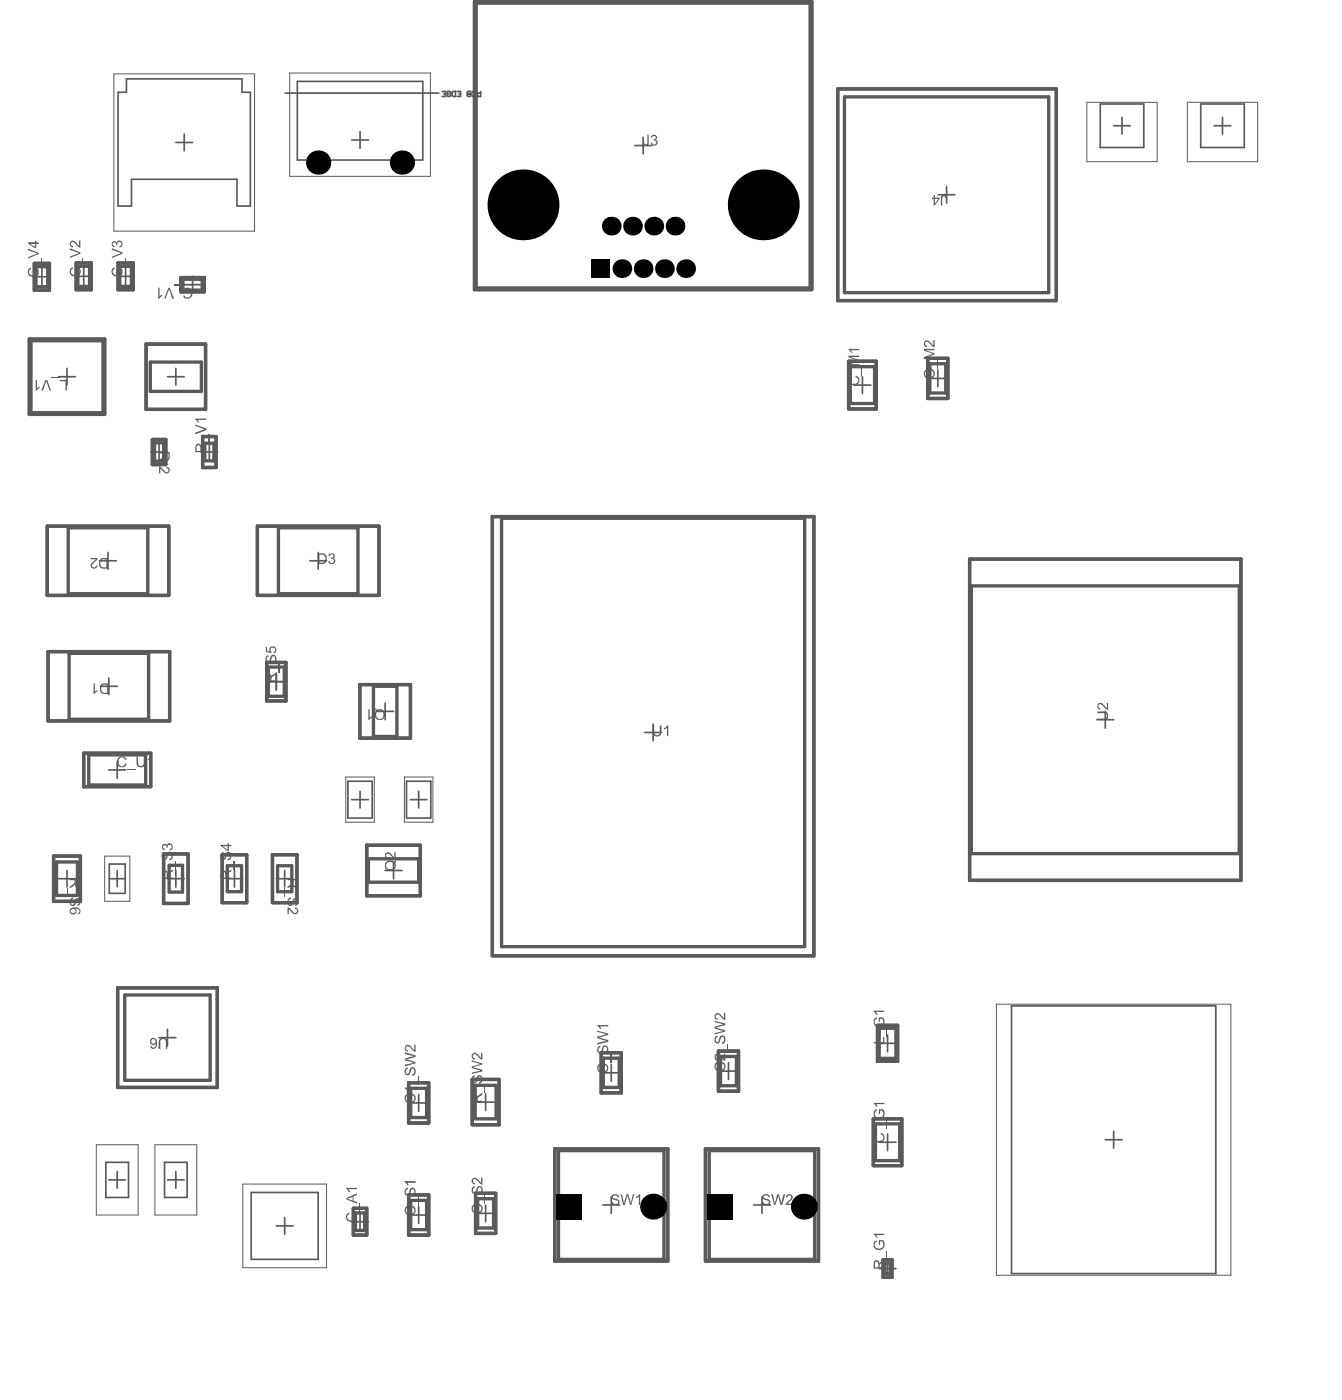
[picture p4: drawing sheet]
<svg xmlns="http://www.w3.org/2000/svg" width="267mm" height="278mm" viewBox="0 0 267 278" stroke-linecap="round" stroke-linejoin="round" font-family="sans-serif">
<g fill="none" stroke="#5a5a5a" stroke-width=".33">
<path d="M25.1 15.7h23v2.6h1.7v22.7h-2.7v-5.4h-21v5.4h-2.6v-22.7h1.6zM59.1 16.2h24.9v15.6h-24.9zM34.9 28.3h3.4M36.6 26.7v3.3M69.9 27.8h3.3M71.6 26.2v3.3M126.2 28.9h3.3M127.8 27.3v3.3M186.5 38.7h3.3M188.1 37.1v3.3M218.7 20.7h8.6v8.6h-8.6zM221.3 25h3.3"/>
<path d="M223 23.3v3.4M238.6 20.7h8.7v8.6h-8.7zM241.3 25h3.3M243 23.3v3.4M6.7 55h3.3M8.3 53.4v3.3M15 54.9h3.3M16.6 53.3v3.3M23.3 54.9h3.3M25 53.3v3.3M36.6 56.6h3.3M38.3 54.9v3.4"/>
<path d="M11.6 74.9h3.4M13.3 73.2v3.4M33.3 74.9h3.3M34.9 73.2v3.4M169.7 76.6h3.4M171.4 74.9v3.3M184.7 75.2h3.3M186.4 73.6v3.3M30 89.9h3.3M31.6 88.2v3.3M39.9 89.9h3.4M41.6 88.2v3.3"/>
<path d="M19.8 111.5h3.3M21.5 109.8v3.4M61.6 111.5h3.3M63.2 109.8v3.4M20 136.4h3.3M21.6 134.8v3.3M53.2 135.5h3.4M54.9 133.9v3.3M76.5 139.8v3.3M21.6 153.1h3.4M23.3 151.4v3.3M69.1 155.3h4.9v7.3h-4.9z"/>
<path d="M69.9 159h3.3M71.6 157.3v3.3M74.9 141.4h3.3M80.8 155.3h4.8v7.3h-4.8zM81.5 159h3.4M83.2 157.3v3.3M128.1 145.6h3.4M129.8 144v3.3M218 143.1h3.3M219.7 141.4v3.4M11.6 174.7h3.4M13.3 173v3.4"/>
<path d="M21.7 174.7h3.2M21.7 171.8h3.2v5.8h-3.2zM23.3 173.1v3.2M33.3 174.7h3.3M34.9 173v3.4M44.9 174.7h3.4M46.6 173v3.4M54.9 174.7h3.3M56.6 173v3.4M76.5 173.1h3.4M78.2 171.4v3.3M201 200h40.6v53.2h-40.6z"/>
<path d="M31.6 206.3h3.3M33.3 204.6v3.4M81.5 219.3h3.4M83.2 217.6v3.3M94.9 219.1h3.3M96.5 217.5v3.3M119.8 213.3h3.3M121.5 211.6v3.4M143.1 213h3.3M144.8 211.3v3.3M174.7 207.4h3.4M176.4 205.8v3.3"/>
<path d="M21.1 231.1h4.4v7h-4.4zM21.6 234.6h3.4M23.3 232.9v3.3M32.7 231.1h4.5v7h-4.5zM33.3 234.6h3.3M34.9 232.9v3.3M49.9 237.1h13.3v13.3h-13.3zM83.2 239.9v3.3M96.5 239.6v3.3M119.8 239.6h3.3M121.5 237.9v3.3M149.8 239.6h3.3"/>
<path d="M151.4 237.9v3.3M174.7 227.1h3.4M176.4 225.4v3.4M219.7 226.6h3.3M221.3 224.9v3.4M54.9 243.7h3.3M56.6 242.1v3.3M69.9 242.9h3.3M71.6 241.2v3.4M81.5 241.6h3.4M94.9 241.2h3.3M174.7 252.2h3.4"/>
<path d="M176.4 250.5v3.4"/>
</g>
<path d="M22.6 14.7h28v31.3h-28zM57.6 14.5h27.9v20.6h-27.9zM216 20.3h14v11.9h-14zM236 20.3h13.9v11.9h-13.9zM68.7 154.5h5.7v9h-5.7zM80.4 154.5h5.6v9h-5.6zM20.8 170.2h5v9h-5zM198 199.6h46.6v53.9h-46.6zM19.1 227.6h8.4v14h-8.4zM30.8 227.6h8.3v14h-8.3zM48.3 235.4h16.6v16.6h-16.6z" fill="none" stroke="#5a5a5a" stroke-width=".2"/>
<g fill="none" stroke="#5a5a5a" stroke-width=".66">
<path d="M94.3 .3h67v57.3h-67zM94.6 .6h66.4v56.7h-66.4zM166.5 17.7h43.4v42.1h-43.4zM167.8 19.3h40.6v38.9h-40.6zM6.8 52.4h3v5.3h-3zM7.2 53h2.3v4h-2.3zM15.1 52.3h3v5.3h-3zM15.5 52.9h2.3v4h-2.3zM23.5 52.3h3v5.3h-3zM23.8 52.9h2.3v4h-2.3zM35.9 55.2h4.7v2.8h-4.7zM36.4 55.5h3.8v2.2h-3.8z"/>
<path d="M5.8 67.4h15v15h-15zM6.2 67.7h14.3v14.4h-14.3zM29 68.4h11.9v13h-11.9zM29.9 72h10.1v5.8h-10.1zM168.7 71.8h5.4v9.5h-5.4zM169 72.9h4.8v7.3h-4.8zM184.4 71.2h4v8h-4zM184.8 72.3h3.2v5.8h-3.2zM30.3 87.4h2.6v5h-2.6zM30.7 88h1.8v3.7h-1.8zM40.3 86.8h2.6v6.1h-2.6zM40.7 88.1h1.8v3.5h-1.8z"/>
<path d="M9.4 104.6h24.1v13.8h-24.1zM13.6 104.9h15.8v13.1h-15.8zM51.2 104.6h24.1v13.8h-24.1zM55.3 104.9h15.8v13.1h-15.8zM97.8 102.7h63.9v87.3h-63.9zM99.7 103h60.2v85.2h-60.2zM192.7 111.2h53.9v63.8h-53.9zM193 116.5h53.3v53.2h-53.3zM9.6 129.6h24.1v13.7h-24.1zM13.7 129.9h15.8v13.1h-15.8zM53 131.7h3.8v7.7h-3.8zM53.3 132.6h3.2v5.8h-3.2z"/>
<path d="M71.5 136.1h10.1v10.7h-10.1zM74.2 136.4h4.7v10h-4.7zM16.6 149.7h13.4v6.7h-13.4zM17.6 150.1h11.4v6h-11.4zM10.6 170.2h5.4v9h-5.4zM11.2 171.4h4.2v6.6h-4.2zM32.5 169.8h4.9v9.8h-4.9zM33.6 172h2.7v5.4h-2.7zM44.2 169.9h4.8v9.6h-4.8zM45.2 172.1h2.8v5.2h-2.8zM54.1 169.9h4.9v9.6h-4.9zM55.2 172.1h2.8v5.2h-2.8z"/>
<path d="M72.9 168h10.6v10.1h-10.6zM73.2 170.7h10v4.7h-10zM23.4 196.4h19.8v19.8h-19.8zM24.8 197.8h17v17h-17zM81.2 215.3h4v8h-4zM81.6 216.4h3.2v5.8h-3.2zM93.9 214.6h5.3v9h-5.3zM94.4 215.8h4.2v6.6h-4.2zM119.5 209.3h4v8h-4zM119.9 210.4h3.2v5.8h-3.2zM142.8 209h4v7.9h-4zM143.2 210h3.2v5.9h-3.2z"/>
<path d="M174.4 203.9h4v7.1h-4zM174.7 204.4h3.4v6h-3.4zM81.2 237.6h4v8h-4zM81.6 238.7h3.2v5.8h-3.2zM94.5 237.2h4v8h-4zM94.9 238.3h3.2v5.8h-3.2zM110.2 228.4h22.5v22.3h-22.5zM111 228.8h21v21.6h-21zM140.2 228.4h22.5v22.3h-22.5zM140.9 228.8h21v21.6h-21zM173.6 222.4h5.6v9.4h-5.6zM174 223.4h4.8v7.4h-4.8z"/>
<path d="M70.2 240.2h2.7v5.4h-2.7zM70.6 241.1h1.9v3.5h-1.9zM175.5 250.5h1.8v3.5h-1.8zM175.8 251.2h1.1v2.1h-1.1z"/>
</g>
<g fill="#5a5a5a">
<path d="M11.9 75.5h1.4v2.2h-.3v-1.9h-1.1z"/>
<path d="M10.1 74.9h1.8v.2h-1.8z"/>
<path d="M9 75.5h.4l.7 2.2h-.2l-.7-1.9-.7 1.9h-.3z"/>
<path d="M7.1 75.5h.3v1.7l.5-.3v.2l-.6 .6h-.2z"/>
<path d="M76.6 169.7a.9 .9 0 0 1 1.4 .5l.4 .3v-1.1h.2v1.5l-.3-.1-.5-.5a.6 .6 0 0 0-.4-.5 .6 .6 0 0 0-.6 .1l-.1 .3 .2 .3h.2v.3a.68 .68 0 0 1-.5-1z"/>
<path d="M65.3 110.3a.61 .61 0 0 1 .8-.3 .61 .61 0 0 1 .3 .8l-.1 .1a.66 .66 0 0 1-.1 1.2 .66 .66 0 0 1-.9-.6h.2a.43 .43 0 0 0 .5 .4 .43 .43 0 0 0 .4-.5 .43 .43 0 0 0-.6-.3v-.2a.36 .36 0 0 0 .5-.2 .36 .36 0 0 0-.2-.5 .36 .36 0 0 0-.5 .2l-.1 .2-.2-.1z"/>
<path d="M218.1 141.4h1.2a.89 .89 0 0 1 .8 .5 .89 .89 0 0 1 0 .9l-.4 .3h-1.6v-.2h1.2a.58 .58 0 0 0 .7-.4 .58 .58 0 0 0-.4-.7h-1.5z"/>
<path d="M218.2 139.9a.95 .95 0 0 1 1.4 .6l.4 .3v-1h.2v1.3h-.2l-.4-.3a1.7 1.7 0 0 0-1.2-.8l-.1 .5 .4 .4v.2a.74 .74 0 0 1-.5-1.2z"/>
<path d="M173.6 207.2h1.9v-1h.2v1.2h-2.1z"/>
<path d="M176.2 204.3h.1v1.8h-.1z"/>
<path d="M173.8 202.5l.4-.2 .1 .2a.74 .74 0 0 0-.4 1 .74 .74 0 0 0 1 .4 .81 .81 0 0 0 .4-1.4h-.4v.6h-.3v-.8l1 .1a1.13 1.13 0 0 1-.4 1.7 1.13 1.13 0 0 1-1.6-.6l-.1-.4z"/>
<path d="M173.6 200.9h2.1v.3h-1.6l.3 .4v.2h-.3l-.2-.5-.3-.1z"/>
<path d="M5.7 53.5l.3-.3h.2v.3a.72 .72 0 0 0-.3 1 .72 .72 0 0 0 .9 .3 .64 .64 0 0 0 .7-.6 .64 .64 0 0 0-.6-.7l.1-.4a.99 .99 0 0 1 .6 1.3 .99 .99 0 0 1-1.3 .6 .95 .95 0 0 1-.6-1.5z"/>
<path d="M8.1 51.4h.2v1.7h-.2z"/>
<path d="M5.6 49.4l2.1 .9v.2l-2.1 .9v-.3l1.8-.7-1.8-.6z"/>
<path d="M129.8 144.2h.2v1.3a.56 .56 0 0 0 .6 .7 .56 .56 0 0 0 .5-.7v-1.3h.3v1.3a.84 .84 0 0 1-.6 .9 .84 .84 0 0 1-1-.5z"/>
<path d="M132 144.7l.8-.5v2.1h-.3v-1.6l-.4 .3h-.1z"/>
<path d="M55.3 132h.2v1.7h-.2z"/>
<path d="M52.8 130.5l.5-.3 .1 .3a.49 .49 0 0 0-.4 .4 .49 .49 0 0 0 .3 .6h.2l.1-.3a.97 .97 0 0 1 .6-1 .84 .84 0 0 1 .8 .5 .84 .84 0 0 1-.2 .9l-.6 .3v-.3a.57 .57 0 0 0 .5-.5 .57 .57 0 0 0-.3-.6 1.1 1.1 0 0 0-.6 1 .63 .63 0 0 1-.8 .1 .63 .63 0 0 1-.2-.9z"/>
<path d="M52.8 128.6h.3v.8l.5 .1a.72 .72 0 0 1 .3-1 .72 .72 0 0 1 1 .4 .72 .72 0 0 1-.5 1v-.3a.45 .45 0 0 0 .2-.7 .45 .45 0 0 0-.8 0v.5l.1 .5-1.1-.3z"/>
<path d="M34.7 171.1h.2v1.8h-.2z"/>
<path d="M32.3 169.7l.3-.3h.2v.3a.51 .51 0 0 0-.4 .5 .51 .51 0 0 0 .5 .5l.2-.4a.8 .8 0 0 1 1-.9 1.13 1.13 0 0 1-.1 1.5l-.4 .1v-.2a.65 .65 0 0 0 .5-.6 .65 .65 0 0 0-.4-.6l-.1 .1a.34 .34 0 0 0-.2 .5h-.1a.58 .58 0 0 1-.3 .6 .58 .58 0 0 1-.7-.1l-.2-.4z"/>
<path d="M32.2 168.1l.4-.3a.34 .34 0 0 1 .5 .3 .6 .6 0 0 1 .7-.5 .6 .6 0 0 1 .5 .6l-.1 .6-.4 .3-.1-.3a.44 .44 0 0 0 .4-.5 .44 .44 0 0 0-.5-.3 .44 .44 0 0 0-.3 .6l-.2-.1a.35 .35 0 0 0-.4-.5 .35 .35 0 0 0-.3 .4 .35 .35 0 0 0 .4 .3l-.1 .3-.5-.3z"/>
<path d="M176.2 248.7h.1v1.7h-.1z"/>
<path d="M173.7 246.9l.5-.3 .1 .2a.78 .78 0 0 0-.3 1.1 .78 .78 0 0 0 1.1 .3 .84 .84 0 0 0 .3-1.2l-.1-.2h-.4v.7h-.3v-.9h1a1.14 1.14 0 0 1-.3 1.8 1.14 1.14 0 0 1-1.7-.7z"/>
<path d="M173.6 245.3h2.1v.2h-1.6l.3 .5-.3 .1z"/>
<path d="M96.3 215.6h.2v1.6h-.2z"/>
<path d="M93.8 214.1l.5-.3v.3a.55 .55 0 0 0-.3 .5 .55 .55 0 0 0 .3 .5l.3-.2a.93 .93 0 0 1 .7-1.1 .84 .84 0 0 1 .7 .6 .84 .84 0 0 1-.4 .9l-.4 .2v-.3a.6 .6 0 0 0 .5-.6 .6 .6 0 0 0-.5-.6l-.3 .4a.88 .88 0 0 1-.7 1 .91 .91 0 0 1-.4-1.3z"/>
<path d="M93.7 210.8l2.2 .6v.3l-1.9 .5 1.9 .5v.3l-2.2 .5v-.2l1.9-.5-1.9-.5v-.3l1.9-.4-1.9-.5z"/>
<path d="M93.8 209.6a.93 .93 0 0 1 1.5 .4l.3 .3v-1h.3v1.4l-.6-.3a1.08 1.08 0 0 0-1.2-.8l-.2 .4 .2 .3 .3 .1-.1 .3a.73 .73 0 0 1-.5-1.1z"/>
<path d="M46.3 171.1h.3v1.8h-.3z"/>
<path d="M44 169.6l.5-.2v.3a.52 .52 0 0 0-.5 .5 .52 .52 0 0 0 .5 .5l.1-.3a1.09 1.09 0 0 1 .7-1.1 .88 .88 0 0 1 .7 .7 .88 .88 0 0 1-.3 .9l-.4 .1-.1-.2a.61 .61 0 0 0 .5-.6 .61 .61 0 0 0-.4-.6l-.2 .1v.3a.89 .89 0 0 1-.7 .9 .78 .78 0 0 1-.7-.5 .78 .78 0 0 1 .3-.8z"/>
<path d="M41.3 86.3h.3v1.7h-.3z"/>
<path d="M38.8 84.4l2.2 .8v.3l-2.2 .9v-.4l1.9-.7-1.9-.6z"/>
<path d="M38.8 83.2h2.2v.3h-1.7l.3 .5h-.3z"/>
<path d="M31.6 92.8h.3l.4 .4a.91 .91 0 0 0 1.1 .6l.1-.2a.46 .46 0 0 0-.4-.6v-.2a.68 .68 0 0 1 .6 .9 .68 .68 0 0 1-1.1 .3l-.7-.9v1h-.3z"/>
<path d="M31.7 206.6a.87 .87 0 0 1 1-.2 .87 .87 0 0 1 .5 .9v1.2h-.2v-1.2a.56 .56 0 0 0-.6-.7 .56 .56 0 0 0-.5 .7v1.2h-.4v-1.4z"/>
<path d="M168.7 75l.4-.2h.1l.1 .2a.68 .68 0 0 0-.4 .9 .68 .68 0 0 0 .9 .4 .64 .64 0 0 0 .8-.5 .64 .64 0 0 0-.6-.8l.1-.3a.91 .91 0 0 1 .6 1.4l-.1 .1a1.15 1.15 0 0 1-2-.2v-.5z"/>
<path d="M171.2 72.9h.1v1.7h-.1z"/>
<path d="M168.6 70.7h2.2v.3h-1.8l1.8 .6v.2l-1.8 .6h1.8v.4h-2.2v-.5l1.8-.6-1.8-.6z"/>
<path d="M168.6 69.4h2.2v.2h-1.7l.3 .4-.2 .1z"/>
<path d="M23.4 150.7h.1a.9 .9 0 0 1 .9-.4 .9 .9 0 0 1 .7 .6l-.2 .2a.7 .7 0 0 0-1-.4 .7 .7 0 0 0-.3 1 .64 .64 0 0 0 .6 .6 .64 .64 0 0 0 .7-.5h.2a.89 .89 0 0 1-.9 .8 .89 .89 0 0 1-.9-.8l-.1-.6z"/>
<path d="M25.2 152.9h1.8v.2h-1.8z"/>
<path d="M27.1 150.4h.3v1.2a.62 .62 0 0 0 .7 .7h.2l.3-.5v-1.4h.2v1.3a.85 .85 0 0 1-.8 .9 .85 .85 0 0 1-.9-.9z"/>
<path d="M29.4 150.9l.8-.5v2.1h-.3v-1.7l-.4 .4z"/>
<path d="M36.5 57.5a.99 .99 0 0 1 1.1-.2 .99 .99 0 0 1 .6 .9 1 1 0 0 1-.6 1.1 1 1 0 0 1-1.2-.3l-.1-.2 .4-.1a.67 .67 0 0 0 .8 .4 .67 .67 0 0 0 .5-.8 .7 .7 0 0 0-.6-.8 .7 .7 0 0 0-.8 .5l-.3-.1z"/>
<path d="M34.6 56.6h1.7v.3h-1.7z"/>
<path d="M33.5 57.2h.2l.9 2.2h-.4l-.6-1.9-.7 1.9h-.3z"/>
<path d="M31.4 57.2h.3v1.7l.6-.3v.2l-.7 .6h-.2z"/>
<path d="M173.8 225.5l.3-.2 .2 .2a.7 .7 0 0 0-.4 1 .7 .7 0 0 0 1 .3 .64 .64 0 0 0 .7-.6 .64 .64 0 0 0-.6-.7l.1-.2a.96 .96 0 0 1 .6 1.1 .96 .96 0 0 1-1.1 .7 .98 .98 0 0 1-.8-1.5z"/>
<path d="M176.2 222.6h.1v1.7h-.1z"/>
<path d="M173.7 220.9l.4-.4 .2 .3a.76 .76 0 0 0-.4 1 .76 .76 0 0 0 1.1 .3 .78 .78 0 0 0 .3-1.2l-.4-.1v.7h-.3v-1l1 .1a1.14 1.14 0 0 1 .1 1.3 1.14 1.14 0 0 1-1.1 .6h-.1a1.18 1.18 0 0 1-1-1.1z"/>
<path d="M173.6 219.3h2.1v.2h-1.6l.3 .4-.3 .1z"/>
<path d="M80.5 240.1l.5-.4 .1 .4a.68 .68 0 0 0-.4 .8 .68 .68 0 0 0 .9 .4 .69 .69 0 0 0 .7-.5 .69 .69 0 0 0-.5-.8l.1-.3a.99 .99 0 0 1 .6 1.3 .99 .99 0 0 1-1.3 .6 .98 .98 0 0 1-.7-1.5z"/>
<path d="M83 237.9h.2v1.7h-.2z"/>
<path d="M80.5 236.5l.4-.3h.2v.2a.51 .51 0 0 0-.5 .5 .51 .51 0 0 0 .5 .5l.2-.3a.69 .69 0 0 1 .3-.8 .69 .69 0 0 1 .9 .1v.1a.81 .81 0 0 1-.6 1.3l-.1-.3a.58 .58 0 0 0 .5-.5 .58 .58 0 0 0-.3-.6l-.3 .1a1.65 1.65 0 0 1-.7 1.3 .89 .89 0 0 1-.5-1.3z"/>
<path d="M80.4 234.8h2.2v.4h-1.7l.3 .4-.2 .1z"/>
<path d="M118.8 211.8l.4-.3 .2 .2a.68 .68 0 0 0-.4 .9 .68 .68 0 0 0 .9 .4 .65 .65 0 0 0 .7-.5 .65 .65 0 0 0-.5-.8l.1-.2a.96 .96 0 0 1 .7 1.1 .96 .96 0 0 1-1.1 .8h-.2a.88 .88 0 0 1-.8-.7z"/>
<path d="M121.2 209.6h.3v1.8h-.3z"/>
<path d="M118.8 208.2l.2-.3h.3l.1 .3a.54 .54 0 0 0-.5 .4 .54 .54 0 0 0 .2 .5h.1a.25 .25 0 0 0 .3 0 .25 .25 0 0 0 0-.3 .8 .8 0 0 1 1.1-.9 .92 .92 0 0 1 .3 1 .92 .92 0 0 1-.8 .7v-.3a.63 .63 0 0 0 .5-.5 .63 .63 0 0 0-.3-.7l-.3 .2-.1 .2a.74 .74 0 0 1-.6 1 .89 .89 0 0 1-.5-1.3z"/>
<path d="M118.7 204.9l2.2 .6v.3l-2 .5 2 .5v.3l-2.2 .6v-.3l1.8-.5-1.8-.5v-.3l1.8-.4-1.8-.5z"/>
<path d="M118.7 203.8h2.2v.3h-1.7l.3 .5h-.3z"/>
<path d="M68.8 241.5l.5-.4 .1 .3a.61 .61 0 0 0-.4 .7 .61 .61 0 0 0 .7 .5 .7 .7 0 0 0 1-.3 .7 .7 0 0 0-.5-1v-.2a.98 .98 0 0 1 .7 1.2 .98 .98 0 0 1-1.2 .6 1.07 1.07 0 0 1-.9-1.4z"/>
<path d="M71.3 239.3h.2v1.7h-.2z"/>
<path d="M68.8 236.2h2.1v.2h-1.7l.4 .4v.2h-.3l-.1-.2-.4-.4z"/>
<path d="M151.6 237.6a.9 .9 0 0 1 1.4 .4h-.2a.55 .55 0 0 0-.6-.3 .55 .55 0 0 0-.5 .3l.4 .3a.87 .87 0 0 1 1 .8 .89 .89 0 0 1-1 .5 .89 .89 0 0 1-.7-.7h.3a.6 .6 0 0 0 .5 .5 .6 .6 0 0 0 .6-.5l-.5-.3a.68 .68 0 0 1-.7-.9z"/>
<path d="M153.3 237.4h.3l.3 1.9 .5-1.9h.4l.5 1.9 .4-1.9h.3l-.5 2.1h-.4l-.5-1.8-.5 1.8h-.2z"/>
<path d="M156.2 237.8a.69 .69 0 0 1 1.1-.2 .69 .69 0 0 1-.2 1.1l-.6 .6h1.1v.2h-1.5l.1-.3 .4-.3a1.21 1.21 0 0 0 .6-1.1l-.2-.1a.36 .36 0 0 0-.4 0 .36 .36 0 0 0-.1 .4l-.3-.1z"/>
<path d="M128.7 26.8h.2v1.5a.56 .56 0 0 1-.5 .7 .56 .56 0 0 1-.6-.7h.3a.32 .32 0 0 0 .3 .4 .32 .32 0 0 0 .3-.4z"/>
<path d="M129.4 27a.61 .61 0 0 1 .9-.1 .61 .61 0 0 1 .1 .8l-.1 .1a.63 .63 0 0 1 .4 .8 .63 .63 0 0 1-.9 .4l-.5-.4v-.2l.3-.1a.41 .41 0 0 0 .4 .5 .41 .41 0 0 0 .4-.5 .41 .41 0 0 0-.6-.3v-.3a.36 .36 0 0 0 .5-.3 .36 .36 0 0 0-.3-.4 .36 .36 0 0 0-.4 .4h-.3z"/>
<path d="M187.1 39a.63 .63 0 0 1 .7-.2 .63 .63 0 0 1 .4 .6l-.3 .1a.35 .35 0 0 0-.3-.5 .35 .35 0 0 0-.4 .5v1.4h-.2z"/>
<path d="M80.5 217.8l.4-.3 .2 .2a.7 .7 0 0 0-.3 1 .7 .7 0 0 0 .9 .3 .64 .64 0 0 0 .6-.5 .64 .64 0 0 0-.5-.8l.1-.3a1 1 0 0 1 .7 1.2 1 1 0 0 1-1.1 .8 1.04 1.04 0 0 1-1-1.6z"/>
<path d="M80.4 216.2h2.2v.3h-1.7l.3 .4-.2 .1-.3-.4-.3-.2z"/>
<path d="M83 213.9h.2v1.8h-.2z"/>
<path d="M80.5 212.6l.3-.3h.3v.2a.51 .51 0 0 0-.5 .5 .51 .51 0 0 0 .5 .5l.1-.2a1.04 1.04 0 0 1 .9-1.1 .96 .96 0 0 1 0 1.7h-.2l-.1-.3a.61 .61 0 0 0 .5-.5 .61 .61 0 0 0-.4-.7l-.2 .4a.89 .89 0 0 1-.7 1 .77 .77 0 0 1-.5-1.2z"/>
<path d="M80.5 209.2l2.1 .6v.3l-1.9 .5 1.9 .6v.2l-2.1 .6v-.3l1.8-.5-1.8-.4v-.3l1.8-.5-1.8-.4z"/>
<path d="M80.6 207.9a1.1 1.1 0 0 1 1.4 .6l.3 .3v-1.1h.3v1.4a1.16 1.16 0 0 1-1-.8l-.2-.1a.41 .41 0 0 0-.7 0 .41 .41 0 0 0 .4 .6v.2a.74 .74 0 0 1-.5-1.1z"/>
<path d="M142.1 211.4l.4-.2 .2 .2a.7 .7 0 0 0-.4 1 .7 .7 0 0 0 1 .3 .64 .64 0 0 0 .7-.6 .64 .64 0 0 0-.6-.7l.1-.3a.99 .99 0 0 1 .6 1.3 .99 .99 0 0 1-1.3 .5 .99 .99 0 0 1-.7-1.4z"/>
<path d="M142.1 209.7a.8 .8 0 0 1 1.3 .4l.5 .5v-1.1h.2v1.4l-.3-.1-.4-.4a.97 .97 0 0 0-1-.6v.1a.37 .37 0 0 0-.2 .4 .37 .37 0 0 0 .4 .3v.2a.68 .68 0 0 1-.5-1z"/>
<path d="M144.6 207.7h.1v1.7h-.1z"/>
<path d="M142 206.3l.4-.4h.2v.3a.51 .51 0 0 0-.4 .5 .51 .51 0 0 0 .5 .5l.2-.3a1.04 1.04 0 0 1 .6-1.1 .85 .85 0 0 1 .7 .9 .85 .85 0 0 1-.7 .8v-.2a.65 .65 0 0 0 .4-1h-.1a.22 .22 0 0 0-.2-.2 .22 .22 0 0 0-.2 .2l-.2 .1a.94 .94 0 0 1-.5 1 .68 .68 0 0 1-.7-.3 .68 .68 0 0 1 0-.7z"/>
<path d="M142 203l2.1 .5v.3l-1.8 .5 1.8 .5v.3l-2.1 .6v-.3l1.9-.4-1.9-.5v-.4l1.9-.5-1.9-.4z"/>
<path d="M142.1 201.6a.75 .75 0 0 1 1.2 .3l.6 .6v-1.1h.2v1.4h-.2l-.4-.4a.91 .91 0 0 0-1.1-.6 .37 .37 0 0 0-.2 .4 .37 .37 0 0 0 .4 .3v.3a.84 .84 0 0 1-.5-1.2z"/>
<path d="M183.7 73.8l.4-.4 .2 .3a.7 .7 0 0 0-.4 .9 .7 .7 0 0 0 1 .3 .64 .64 0 0 0 .7-.5 .64 .64 0 0 0-.6-.7v-.3a.94 .94 0 0 1 .8 1.1 .94 .94 0 0 1-1 .8h-.2a1.04 1.04 0 0 1-.9-1.5z"/>
<path d="M186.1 71.6h.2v1.7h-.2z"/>
<path d="M183.6 69.4h2.1v.2h-1.8l1.8 .6v.3l-1.8 .6h1.8v.3h-2.1v-.4l1.9-.6-1.9-.7z"/>
<path d="M183.8 67.8a1.14 1.14 0 0 1 1.4 .6l.3 .3v-1.1h.2v1.4l-.5-.1-.2-.4a.81 .81 0 0 0-1.1-.5l-.1 .4 .1 .2 .4 .1-.1 .3a.76 .76 0 0 1-.4-1.2z"/>
<path d="M93.9 239.6l.4-.1 .1 .2a.68 .68 0 0 0-.4 .9 .68 .68 0 0 0 .9 .4 .68 .68 0 0 0 .8-.6 .68 .68 0 0 0-.6-.8l.1-.2a.98 .98 0 0 1 .6 1.2 .98 .98 0 0 1-1.2 .6 .97 .97 0 0 1-.9-.5 .97 .97 0 0 1 .2-1.1z"/>
<path d="M96.3 237.6h.2v1.7h-.2z"/>
<path d="M93.9 236l.4-.2v.3a.63 .63 0 0 0-.1 1 .37 .37 0 0 0 .3-.1 .37 .37 0 0 0 .1-.4h.1a.95 .95 0 0 1 .6-.9 .91 .91 0 0 1 .6 1 .91 .91 0 0 1-.7 .8v-.3h.2a.61 .61 0 0 0 .3-.6 .61 .61 0 0 0-.3-.5h-.3l-.2 .3a.76 .76 0 0 1-.8 1 1.01 1.01 0 0 1-.2-1.4z"/>
<path d="M93.8 234.4a.93 .93 0 0 1 1.5 .4l.3 .4v-1.1h.3v1.5l-.6-.4a1.57 1.57 0 0 0-1.1-.8 .48 .48 0 0 0-.2 .5 .48 .48 0 0 0 .4 .3l-.1 .3a.73 .73 0 0 1-.5-1.1z"/>
<path d="M13.9 53.5l.5-.4 .1 .3a.68 .68 0 0 0-.4 .9 .68 .68 0 0 0 .9 .4 .65 .65 0 0 0 .8-.5 .65 .65 0 0 0-.5-.8v-.3a.99 .99 0 0 1 .7 1.3 .99 .99 0 0 1-1.4 .5 .88 .88 0 0 1-.7-1z"/>
<path d="M16.4 51.3h.2v1.8h-.2z"/>
<path d="M13.9 49.3l2.1 .9v.2l-2.1 .9v-.3l1.9-.6-1.9-.7z"/>
<path d="M13.9 48.1h.1a.59 .59 0 0 1 1 .1l.7 .7v-1.1h.3v1.5l-.4-.2-.6-.6a.68 .68 0 0 0-.9-.3v.2a.37 .37 0 0 0 .1 .4 .37 .37 0 0 0 .3 .1v.3a.73 .73 0 0 1-.6-1.1z"/>
<path d="M22.2 53.5l.5-.4 .1 .3a.72 .72 0 0 0-.3 1 .72 .72 0 0 0 1 .3 .64 .64 0 0 0 .6-.6 .64 .64 0 0 0-.5-.7l.1-.3a.99 .99 0 0 1 .6 1.3 .99 .99 0 0 1-1.3 .5 .98 .98 0 0 1-.8-1.4z"/>
<path d="M24.8 51.3h.1v1.8h-.1z"/>
<path d="M22.2 49.3l2.1 .9v.2l-2.1 .9v-.3l1.9-.6-1.9-.7z"/>
<path d="M22.3 48.1l.3-.1a.37 .37 0 0 1 .6 .2 .63 .63 0 0 1 .9-.3 .63 .63 0 0 1 .2 .9v.2l-.3 .2h-.2v-.3a.41 .41 0 0 0 .3-.6 .41 .41 0 0 0-.7-.1l-.1 .5h-.2a.35 .35 0 0 0-.3-.5 .35 .35 0 0 0-.4 .4 .35 .35 0 0 0 .4 .3l-.1 .3a.64 .64 0 0 1-.5-1z"/>
<path d="M18.6 135.9h.3v1.7l.5-.4v.3l-.6 .5h-.2z"/>
<path d="M18 110.9h1.4l-.2 .6-.3 .2a.74 .74 0 0 0-.5 1.1h.1a.34 .34 0 0 0 .5-.3l.1-.1 .3 .1a.67 .67 0 0 1-.9 .6 .67 .67 0 0 1-.4-1l.9-.9h-1z"/>
<path d="M73.2 141h.3v1.7l.5-.3v.2l-.6 .5h-.2z"/>
<path d="M56.6 176.6h.1v1.8h-.1z"/>
<path d="M57.3 178.6l.5-.1v.2a.6 .6 0 0 0-.5 .6 .6 .6 0 0 0 .5 .6l.3-.3a.79 .79 0 0 1 .8-1.1 .88 .88 0 0 1-.1 1.6v-.3a.63 .63 0 0 0 0-1 1.1 1.1 0 0 0-.6 1 .57 .57 0 0 1-.6 .3 .57 .57 0 0 1-.5-.5v-.4z"/>
<path d="M57.1 180.4h.3l.4 .4a.91 .91 0 0 0 1.1 .6l.2-.3-.1-.1a.26 .26 0 0 0-.1-.3 .26 .26 0 0 0-.3 0l.1-.3a.68 .68 0 0 1 .4 1.1 .68 .68 0 0 1-1.1-.1l-.6-.7v1.1h-.3z"/>
<path d="M13.3 176.6h.1v1.8h-.1z"/>
<path d="M14 178.6l.5-.1v.2a.69 .69 0 0 0-.1 1.2h.1l.3-.3a.97 .97 0 0 1 .6-1.1 .79 .79 0 0 1 .5 1.3l-.3 .3h-.2l.1-.3a.52 .52 0 0 0 .3-.6 .52 .52 0 0 0-.5-.4l-.2 .4a.73 .73 0 0 1-.3 .8 .73 .73 0 0 1-.8 0v-.1a1.23 1.23 0 0 1 0-1.3z"/>
<path d="M121.6 237.6a.93 .93 0 0 1 1.5 .4h-.3a.55 .55 0 0 0-.5-.3 .55 .55 0 0 0-.5 .3 .34 .34 0 0 0 .5 .3v.1a.61 .61 0 0 1 .8 .4 .61 .61 0 0 1-.5 .7 .72 .72 0 0 1-.8 .1 .72 .72 0 0 1-.3-.7l.2 .1a.59 .59 0 0 0 .5 .4 .59 .59 0 0 0 .6-.4v-.2l-.3-.2a1.21 1.21 0 0 1-1-.6z"/>
<path d="M123.3 237.4h.3l.4 1.9 .5-1.9h.4l.5 1.9 .4-1.9h.2l-.6 2.1h-.2l-.5-1.8-.5 1.8h-.4z"/>
<path d="M126.4 237.9h.3l.4-.5h.1v2.1h-.2v-1.6l-.5 .3h-.1z"/>
<path d="M76.8 171.6a.83 .83 0 0 0 .2 1 .83 .83 0 0 0 1 .1l.4-.4v-.5l-.1 .3-.3-.1 .1-.1a.25 .25 0 0 0 .1-.4 .25 .25 0 0 0-.3-.1h-.6zM76.6 171.5a1.46 1.46 0 0 1 1.8-.1l.2-.4 .2 .1-.1 .2a.6 .6 0 0 0 0 .8 1.12 1.12 0 0 1-1 1 1.12 1.12 0 0 1-1.2-.8z"/>
<path d="M63.5 110.3v1.6h.5a.86 .86 0 0 0 .6-1.3l-.1-.1a.34 .34 0 0 0-.5-.2zM63.2 110h.8a.98 .98 0 0 1 .9 1.4v.1a.89 .89 0 0 1-.9 .6h-.8z"/>
<path d="M6 48.5l.9 .6v-.6zM5.6 48.2h1.3v-.3h.3v.3h.5v.3h-.5v.8h-.3l-1.3-.9z"/>
<path d="M53.2 134.2l-.2 .2v.9h.7v-.6a.39 .39 0 0 0-.1-.4 .39 .39 0 0 0-.4-.1zM52.9 134a.61 .61 0 0 1 .7-.1 .61 .61 0 0 1 .3 .5l.2-.2 .8-.5v.3l-.6 .4-.4 .5v.4h1v.2h-2.2v-1.1z"/>
<path d="M32.5 173.5l-.1 1h.7v-.9a.42 .42 0 0 0-.6-.1zM32.3 173.2a.63 .63 0 0 1 .7-.1 .63 .63 0 0 1 .4 .5l.1-.2 .8-.5v.3l-.9 .7v.6h.9v.2h-2.1z"/>
<path d="M173.9 251v1h.7v-1l-.2-.1h-.3zM173.8 250.7a.65 .65 0 0 1 1 .4l.9-.7v.3l-.9 .7v.6h.9v.2h-2.1v-1.2z"/>
<path d="M94 217.9v.9h.7v-.9l-.2-.2h-.3zM93.8 217.7a.63 .63 0 0 1 .7-.2 .63 .63 0 0 1 .4 .6l.2-.4 .8-.5v.5l-1 .6v.5h1v.4h-2.2z"/>
<path d="M44.2 173.4l-.2 .2v.9h.8l-.1-1-.2-.2zM43.9 173.3a.59 .59 0 0 1 .7-.3 .59 .59 0 0 1 .4 .6l.1-.2 .9-.5v.3l-.9 .6v.7h.9v.2h-2.2z"/>
<path d="M44.2 168.2l1 .7v-.7zM43.8 168h1.4v-.4h.3v.4h.5v.2h-.5v1h-.3l-1.4-1.1z"/>
<path d="M39.1 88.6v1.1h.7l-.1-.9a.33 .33 0 0 0-.2-.3 .33 .33 0 0 0-.4 .1zM38.9 88.5a.6 .6 0 0 1 .7-.3 .6 .6 0 0 1 .4 .6l.2-.3 .8-.5v.4l-.8 .4-.2 .4v.5h1v.2h-2.2z"/>
<path d="M32.8 90.2v.6a.36 .36 0 0 0 .3 .5 .36 .36 0 0 0 .4-.4v-.7zM31.6 89.9h2.1v1a.59 .59 0 0 1-.5 .7 .59 .59 0 0 1-.7-.6l-.2 .3-.7 .5v-.4l.6-.3 .3-.4v-.5h-.9z"/>
<path d="M29.9 206.6a.78 .78 0 0 1 1-.1 .78 .78 0 0 1 .3 .9 .79 .79 0 0 1-.3 1 .79 .79 0 0 1-1-.1l-.1-.3 .3-.1a.44 .44 0 0 0 .6 .4 .44 .44 0 0 0 .2-.6v-.3a.64 .64 0 0 1-.9 .2 .64 .64 0 0 1-.1-.9zM30.1 206.8a.44 .44 0 0 0 .2 .6 .44 .44 0 0 0 .6-.1 .44 .44 0 0 0-.2-.6l-.4-.1z"/>
<path d="M69 238.4l1.1 .3v-.8zM68.8 238.2l2.1-.9v.3l-.7 .3v.9l.7 .2v.3l-2.1-.8z"/>
<path d="M185.8 39.5v1l.7-1zM185.6 38.8h.2v.5h.9v.2l-1 1.4h-.1v-1.4h-.4v-.2h.4z"/>
<path d="M20.2 136.4a.91 .91 0 0 0 .4 1.3h.7v-1.6h-.8zM20 136.1l.5-.2h1.1v2.1h-.8a1.01 1.01 0 0 1-.9-1.5z"/>
<path d="M20.1 111.3v.2a.8 .8 0 0 0-.2 .8 .8 .8 0 0 0 .7 .5h.5v-1.6zM19.9 111.2l.3-.3h1.2v2.2h-.8a1.1 1.1 0 0 1-.8-1.7z"/>
<path d="M75 141.4a.97 .97 0 0 0 .6 1.6 .86 .86 0 0 0 .7-1 .86 .86 0 0 0-1-.7l.2 .1-.1 .2zM74.5 140.9l.5 .2a1.09 1.09 0 0 1 1.3 .3 1.09 1.09 0 0 1 0 1.3 1.04 1.04 0 0 1-1.4 .3 1.04 1.04 0 0 1-.3-1.4l.2-.4-.4-.2z"/>
<path d="M58.3 175v.7a.36 .36 0 0 0 .3 .5 .36 .36 0 0 0 .4-.4v-.8zM57.1 174.7h2.2v1.1a.59 .59 0 0 1-.6 .6 .59 .59 0 0 1-.6-.6l-.4 .5-.6 .3v-.3l1-.7v-.6h-1z"/>
<path d="M15 175v.8a.35 .35 0 0 0 .4 .4 .35 .35 0 0 0 .3-.4v-.8zM13.9 174.7h2.1v1.1a.6 .6 0 0 1-.6 .7 .6 .6 0 0 1-.6-.7l-.1 .3-.8 .5v-.3l.9-.7v-.6h-.9z"/>
<path d="M14 180.6h.1a1.31 1.31 0 0 1 1.9 .4l-.1 .6-.4 .2v-.3a.44 .44 0 0 0 .2-.5 .44 .44 0 0 0-.5-.3h-.2a.68 .68 0 0 1 0 .9 .68 .68 0 0 1-1 0 .68 .68 0 0 1 0-.9zM14 181a.48 .48 0 0 0 .6 .6 .48 .48 0 0 0 .2-.9h-.2a.34 .34 0 0 0-.5 .3z"/>
</g>
<path d="M56.7 18.5h30.5M93.5 18.7h-.5l-.1-.4 .1-.1h.5v1M93.9 18.3l.1-.1h.4l.1 .1v.7l-.1 .2h-.4l-.1-.2M95.5 18.2v1h-.5l-.1-.2v-.3l.1-.2h.5" fill="none" stroke="#5a5a5a" stroke-width=".33"/>
<circle cx="93.5" cy="18.7" r=".17" fill="#5a5a5a"/>
<path d="M87.9 18.2h.6v1h-.6M88.2 18.7h.3M89.2 18.7h-.3v-.4l.1-.1h.4l.1 .1v.7l-.1 .2h-.4l-.1-.2M89.9 18.3l.1-.1h.5v1h-.5l-.1-.2zM90.9 18.2h.6v1h-.6M91.2 18.7h.3M93.5 18.7h-.5l-.1 .1 .1 .4h.5" fill="none" stroke="#5a5a5a" stroke-width=".33"/>
<g fill="#000">
<path d="M117.5 51.5h3.7v3.8h-3.7z" fill-rule="evenodd"/>
<path d="M110.6 237.3h5.1v5.2h-5.1z" fill-rule="evenodd"/>
<path d="M140.5 237.3h5.2v5.2h-5.2z" fill-rule="evenodd"/>
</g>
<g fill="#000">
<circle cx="63.2" cy="32.3" r="2.41"/>
<circle cx="79.9" cy="32.3" r="2.41"/>
<circle cx="103.9" cy="40.7" r="7"/>
<circle cx="121.5" cy="45" r="1.86"/>
<circle cx="123.6" cy="53.4" r="1.86"/>
<circle cx="125.7" cy="45" r="1.86"/>
<circle cx="127.8" cy="53.4" r="1.86"/>
<circle cx="129.9" cy="45" r="1.86"/>
<circle cx="132" cy="53.4" r="1.86"/>
<circle cx="134.2" cy="45" r="1.86"/>
<circle cx="136.3" cy="53.4" r="1.86"/>
<circle cx="151.7" cy="40.7" r="7"/>
<circle cx="129.8" cy="239.9" r="2.58"/>
<circle cx="159.7" cy="239.9" r="2.58"/>
</g>
</svg>
